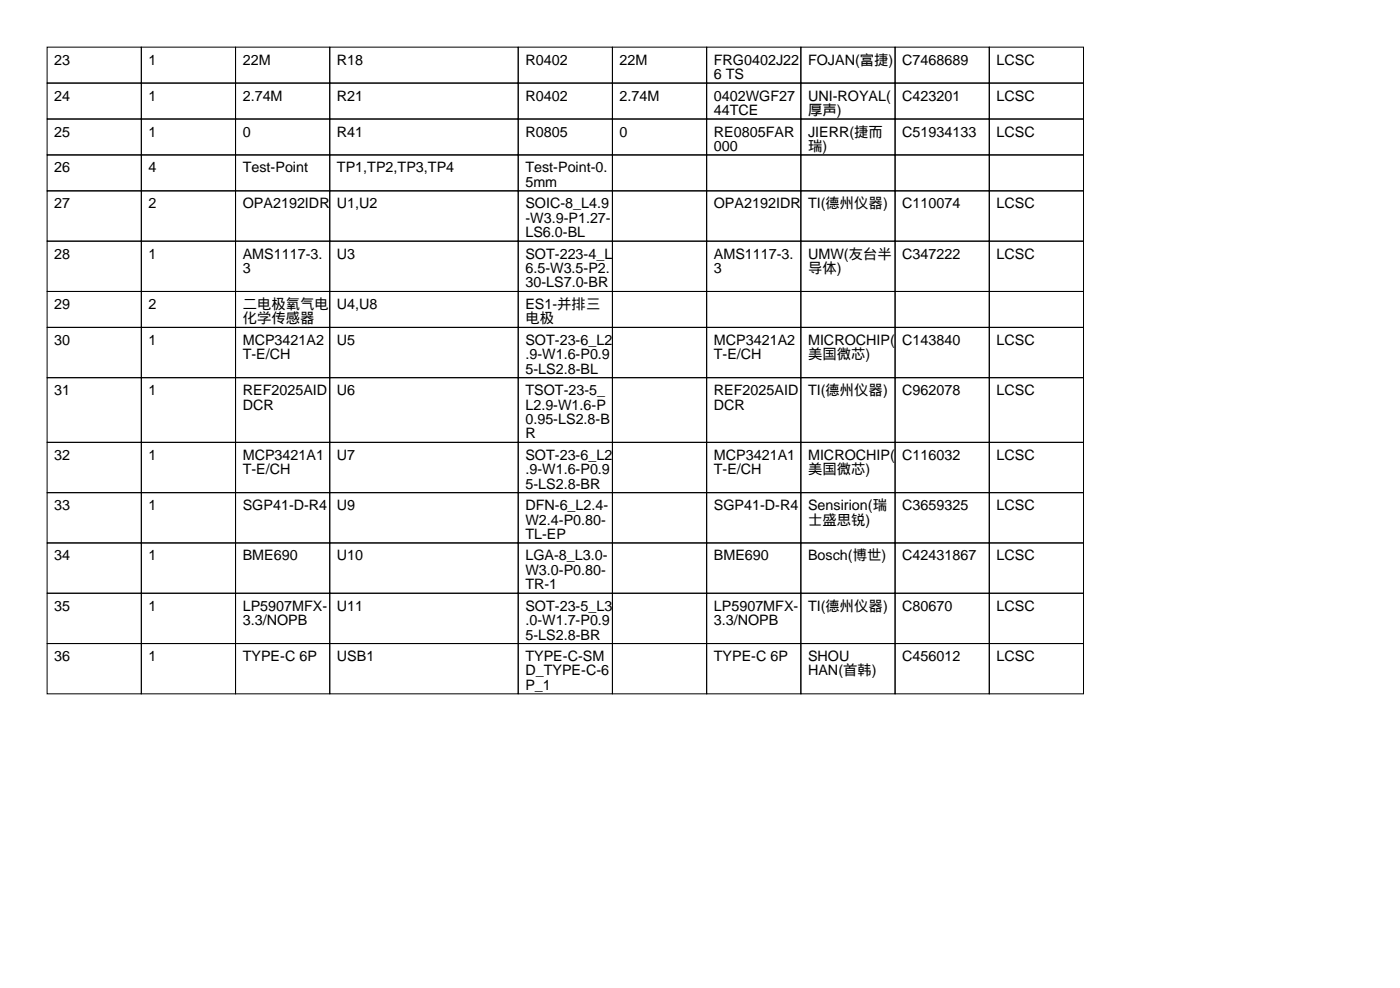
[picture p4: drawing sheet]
<svg xmlns="http://www.w3.org/2000/svg" width="297mm" height="210mm" viewBox="0 0 297 210" stroke-linecap="round" stroke-linejoin="round" font-family="sans-serif">
<defs><g id="words">
<g font-size="3">
<text x="11.5" y="13.7">23</text>
<text x="31.5" y="13.7">1</text>
<text x="51.5" y="13.7">22M</text>
<text x="71.5" y="13.7">R18</text>
<text x="111.5" y="13.7">R0402</text>
<text x="131.5" y="13.7">22M</text>
<text x="151.5" y="13.7">FRG0402J22</text>
<text x="151.5" y="16.8">6 TS</text>
<text x="171.5" y="13.7">FOJAN(富捷)</text>
<text x="191.5" y="13.7">C7468689</text>
<text x="211.5" y="13.7">LCSC</text>
<text x="11.5" y="21.3">24</text>
<text x="31.5" y="21.3">1</text>
<text x="51.5" y="21.3">2.74M</text>
<text x="71.5" y="21.3">R21</text>
<text x="111.5" y="21.3">R0402</text>
<text x="131.5" y="21.3">2.74M</text>
<text x="151.5" y="21.3">0402WGF27</text>
<text x="171.5" y="21.3">UNI-ROYAL(</text>
<text x="191.5" y="21.3">C423201</text>
<text x="211.5" y="21.3">LCSC</text>
<text x="11.5" y="29">25</text>
<text x="31.5" y="29">1</text>
<text x="51.5" y="29">0</text>
<text x="71.5" y="29">R41</text>
<text x="111.5" y="29">R0805</text>
<text x="131.5" y="29">0</text>
<text x="151.5" y="24.4">44TCE</text>
<text x="151.5" y="29">RE0805FAR</text>
<text x="171.5" y="24.4">厚声)</text>
<text x="171.5" y="29">JIERR(捷而</text>
<text x="191.5" y="29">C51934133</text>
<text x="211.5" y="29">LCSC</text>
<text x="151.5" y="32">000</text>
<text x="171.5" y="32">瑞)</text>
<text x="11.5" y="36.6">26</text>
<text x="31.5" y="36.6">4</text>
<text x="51.5" y="36.6">Test-Point</text>
<text x="71.5" y="36.6">TP1,TP2,TP3,TP4</text>
<text x="111.5" y="36.6">Test-Point-0.</text>
<text x="111.5" y="39.6">5mm</text>
<text x="11.5" y="44.2">27</text>
<text x="31.5" y="44.2">2</text>
<text x="51.5" y="44.2">OPA2192IDR</text>
<text x="71.5" y="44.2">U1,U2</text>
<text x="111.5" y="44.2">SOIC-8_L4.9</text>
<text x="111.5" y="47.2">-W3.9-P1.27-</text>
<text x="151.5" y="44.2">OPA2192IDR</text>
<text x="171.5" y="44.2">TI(德州仪器)</text>
<text x="191.5" y="44.2">C110074</text>
<text x="211.5" y="44.2">LCSC</text>
<text x="111.5" y="50.3">LS6.0-BL</text>
<text x="11.5" y="54.9">28</text>
<text x="31.5" y="54.9">1</text>
<text x="51.5" y="54.9">AMS1117-3.</text>
<text x="51.5" y="57.9">3</text>
<text x="71.5" y="54.9">U3</text>
<text x="111.5" y="54.9">SOT-223-4_L</text>
<text x="111.5" y="57.9">6.5-W3.5-P2.</text>
<text x="151.5" y="54.9">AMS1117-3.</text>
<text x="151.5" y="57.9">3</text>
<text x="171.5" y="54.9">UMW(友台半</text>
<text x="171.5" y="57.9">导体)</text>
<text x="191.5" y="54.9">C347222</text>
<text x="211.5" y="54.9">LCSC</text>
<text x="11.5" y="65.5">29</text>
<text x="31.5" y="65.5">2</text>
<text x="51.5" y="65.5">二电极氧气电</text>
<text x="71.5" y="65.5">U4,U8</text>
<text x="111.5" y="61">30-LS7.0-BR</text>
<text x="111.5" y="65.5">ES1-并排三</text>
<text x="51.5" y="68.6">化学传感器</text>
<text x="111.5" y="68.6">电极</text>
<text x="11.5" y="73.2">30</text>
<text x="31.5" y="73.2">1</text>
<text x="51.5" y="73.2">MCP3421A2</text>
<text x="51.5" y="76.2">T-E/CH</text>
<text x="71.5" y="73.2">U5</text>
<text x="111.5" y="73.2">SOT-23-6_L2</text>
<text x="111.5" y="76.2">.9-W1.6-P0.9</text>
<text x="151.5" y="73.2">MCP3421A2</text>
<text x="151.5" y="76.2">T-E/CH</text>
<text x="171.5" y="73.2">MICROCHIP(</text>
<text x="171.5" y="76.2">美国微芯)</text>
<text x="191.5" y="73.2">C143840</text>
<text x="211.5" y="73.2">LCSC</text>
<text x="11.5" y="83.8">31</text>
<text x="31.5" y="83.8">1</text>
<text x="51.5" y="83.8">REF2025AID</text>
<text x="71.5" y="83.8">U6</text>
<text x="111.5" y="79.3">5-LS2.8-BL</text>
<text x="111.5" y="83.8">TSOT-23-5_</text>
<text x="151.5" y="83.8">REF2025AID</text>
<text x="171.5" y="83.8">TI(德州仪器)</text>
<text x="191.5" y="83.8">C962078</text>
<text x="211.5" y="83.8">LCSC</text>
<text x="51.5" y="86.9">DCR</text>
<text x="111.5" y="86.9">L2.9-W1.6-P</text>
<text x="111.5" y="89.9">0.95-LS2.8-B</text>
<text x="151.5" y="86.9">DCR</text>
<text x="111.5" y="93">R</text>
<text x="11.5" y="97.5">32</text>
<text x="31.5" y="97.5">1</text>
<text x="51.5" y="97.5">MCP3421A1</text>
<text x="51.5" y="100.6">T-E/CH</text>
<text x="71.5" y="97.5">U7</text>
<text x="111.5" y="97.5">SOT-23-6_L2</text>
<text x="111.5" y="100.6">.9-W1.6-P0.9</text>
<text x="151.5" y="97.5">MCP3421A1</text>
<text x="151.5" y="100.6">T-E/CH</text>
<text x="171.5" y="97.5">MICROCHIP(</text>
<text x="171.5" y="100.6">美国微芯)</text>
<text x="191.5" y="97.5">C116032</text>
<text x="211.5" y="97.5">LCSC</text>
<text x="111.5" y="103.6">5-LS2.8-BR</text>
<text x="11.5" y="108.2">33</text>
<text x="31.5" y="108.2">1</text>
<text x="51.5" y="108.2">SGP41-D-R4</text>
<text x="71.5" y="108.2">U9</text>
<text x="111.5" y="108.2">DFN-6_L2.4-</text>
<text x="111.5" y="111.3">W2.4-P0.80-</text>
<text x="151.5" y="108.2">SGP41-D-R4</text>
<text x="171.5" y="108.2">Sensirion(瑞</text>
<text x="171.5" y="111.3">士盛思锐)</text>
<text x="191.5" y="108.2">C3659325</text>
<text x="211.5" y="108.2">LCSC</text>
<text x="11.5" y="118.9">34</text>
<text x="31.5" y="118.9">1</text>
<text x="51.5" y="118.9">BME690</text>
<text x="71.5" y="118.9">U10</text>
<text x="111.5" y="114.3">TL-EP</text>
<text x="111.5" y="118.9">LGA-8_L3.0-</text>
<text x="151.5" y="118.9">BME690</text>
<text x="171.5" y="118.9">Bosch(博世)</text>
<text x="191.5" y="118.9">C42431867</text>
<text x="211.5" y="118.9">LCSC</text>
<text x="111.5" y="121.9">W3.0-P0.80-</text>
<text x="111.5" y="125">TR-1</text>
<text x="11.5" y="129.5">35</text>
<text x="31.5" y="129.5">1</text>
<text x="51.5" y="129.5">LP5907MFX-</text>
<text x="71.5" y="129.5">U11</text>
<text x="111.5" y="129.5">SOT-23-5_L3</text>
<text x="151.5" y="129.5">LP5907MFX-</text>
<text x="171.5" y="129.5">TI(德州仪器)</text>
<text x="191.5" y="129.5">C80670</text>
<text x="211.5" y="129.5">LCSC</text>
<text x="51.5" y="132.6">3.3/NOPB</text>
<text x="111.5" y="132.6">.0-W1.7-P0.9</text>
<text x="111.5" y="135.6">5-LS2.8-BR</text>
<text x="151.5" y="132.6">3.3/NOPB</text>
<text x="11.5" y="140.2">36</text>
<text x="31.5" y="140.2">1</text>
<text x="51.5" y="140.2">TYPE-C 6P</text>
<text x="71.5" y="140.2">USB1</text>
<text x="111.5" y="140.2">TYPE-C-SM</text>
<text x="111.5" y="143.3">D_TYPE-C-6</text>
<text x="151.5" y="140.2">TYPE-C 6P</text>
<text x="171.5" y="140.2">SHOU</text>
<text x="171.5" y="143.3">HAN(首韩)</text>
<text x="191.5" y="140.2">C456012</text>
<text x="211.5" y="140.2">LCSC</text>
<text x="111.5" y="146.3">P_1</text>
</g>
</g></defs>
<g fill="none" stroke="#000" stroke-width=".21">
<path d="M10 10h20v7.6h-20zM10 17.6h20v7.6h-20zM30 10h20v7.6h-20zM30 17.6h20v7.6h-20zM50 10h20v7.6h-20zM50 17.6h20v7.6h-20zM70 10h40v7.6h-40zM70 17.6h40v7.6h-40zM110 10h20v7.6h-20zM110 17.6h20v7.6h-20zM130 10h20v7.6h-20zM130 17.6h20v7.6h-20z"/>
<path d="M150 10h20v7.6h-20zM150 17.6h20v7.6h-20zM170 10h20v7.6h-20zM170 17.6h20v7.6h-20zM190 10h20v7.6h-20zM190 17.6h20v7.6h-20zM210 10h20v7.6h-20zM210 17.6h20v7.6h-20zM10 25.2h20v7.7h-20zM10 32.9h20v7.6h-20zM30 25.2h20v7.7h-20zM30 32.9h20v7.6h-20z"/>
<path d="M50 25.2h20v7.7h-20zM50 32.9h20v7.6h-20zM70 25.2h40v7.7h-40zM70 32.9h40v7.6h-40zM110 25.2h20v7.7h-20zM110 32.9h20v7.6h-20zM130 25.2h20v7.7h-20zM130 32.9h20v7.6h-20zM150 25.2h20v7.7h-20zM150 32.9h20v7.6h-20zM170 25.2h20v7.7h-20zM170 32.9h20v7.6h-20z"/>
<path d="M190 25.2h20v7.7h-20zM190 32.9h20v7.6h-20zM210 25.2h20v7.7h-20zM210 32.9h20v7.6h-20zM10 40.5h20v10.6h-20zM10 51.1h20v10.7h-20zM30 40.5h20v10.6h-20zM30 51.1h20v10.7h-20zM50 40.5h20v10.6h-20zM50 51.1h20v10.7h-20zM70 40.5h40v10.6h-40zM70 51.1h40v10.7h-40z"/>
<path d="M110 40.5h20v10.6h-20zM110 51.1h20v10.7h-20zM130 40.5h20v10.6h-20zM130 51.1h20v10.7h-20zM150 40.5h20v10.6h-20zM150 51.1h20v10.7h-20zM170 40.5h20v10.6h-20zM170 51.1h20v10.7h-20zM190 40.5h20v10.6h-20zM190 51.1h20v10.7h-20zM210 40.5h20v10.6h-20zM210 51.1h20v10.7h-20z"/>
<path d="M10 61.8h20v7.6h-20zM10 69.4h20v10.7h-20zM30 61.8h20v7.6h-20zM30 69.4h20v10.7h-20zM50 61.8h20v7.6h-20zM50 69.4h20v10.7h-20zM70 61.8h40v7.6h-40zM70 69.4h40v10.7h-40zM110 61.8h20v7.6h-20zM110 69.4h20v10.7h-20zM130 61.8h20v7.6h-20zM130 69.4h20v10.7h-20z"/>
<path d="M150 61.8h20v7.6h-20zM150 69.4h20v10.7h-20zM170 61.8h20v7.6h-20zM170 69.4h20v10.7h-20zM190 61.8h20v7.6h-20zM190 69.4h20v10.7h-20zM210 61.8h20v7.6h-20zM210 69.4h20v10.7h-20zM10 80.1h20v13.7h-20zM10 93.8h20v10.7h-20zM30 80.1h20v13.7h-20zM30 93.8h20v10.7h-20z"/>
<path d="M50 80.1h20v13.7h-20zM50 93.8h20v10.7h-20zM70 80.1h40v13.7h-40zM70 93.8h40v10.7h-40zM110 80.1h20v13.7h-20zM110 93.8h20v10.7h-20zM130 80.1h20v13.7h-20zM130 93.8h20v10.7h-20zM150 80.1h20v13.7h-20zM150 93.8h20v10.7h-20zM170 80.1h20v13.7h-20zM170 93.8h20v10.7h-20z"/>
<path d="M190 80.1h20v13.7h-20zM190 93.8h20v10.7h-20zM210 80.1h20v13.7h-20zM210 93.8h20v10.7h-20zM10 104.5h20v10.7h-20zM10 115.2h20v10.6h-20zM30 104.5h20v10.7h-20zM30 115.2h20v10.6h-20zM50 104.5h20v10.7h-20zM50 115.2h20v10.6h-20zM70 104.5h40v10.7h-40zM70 115.2h40v10.6h-40z"/>
<path d="M110 104.5h20v10.7h-20zM110 115.2h20v10.6h-20zM130 104.5h20v10.7h-20zM130 115.2h20v10.6h-20zM150 104.5h20v10.7h-20zM150 115.2h20v10.6h-20zM170 104.5h20v10.7h-20zM170 115.2h20v10.6h-20zM190 104.5h20v10.7h-20zM190 115.2h20v10.6h-20zM210 104.5h20v10.7h-20zM210 115.2h20v10.6h-20z"/>
<path d="M10 125.8h20v10.7h-20zM10 136.5h20v10.7h-20zM30 125.8h20v10.7h-20zM30 136.5h20v10.7h-20zM50 125.8h20v10.7h-20zM50 136.5h20v10.7h-20zM70 125.8h40v10.7h-40zM70 136.5h40v10.7h-40zM110 125.8h20v10.7h-20zM110 136.5h20v10.7h-20zM130 125.8h20v10.7h-20zM130 136.5h20v10.7h-20z"/>
<path d="M150 125.8h20v10.7h-20zM150 136.5h20v10.7h-20zM170 125.8h20v10.7h-20zM170 136.5h20v10.7h-20zM190 125.8h20v10.7h-20zM190 136.5h20v10.7h-20zM210 125.8h20v10.7h-20zM210 136.5h20v10.7h-20z"/>
</g>
<use href="#words"/>
</svg>
